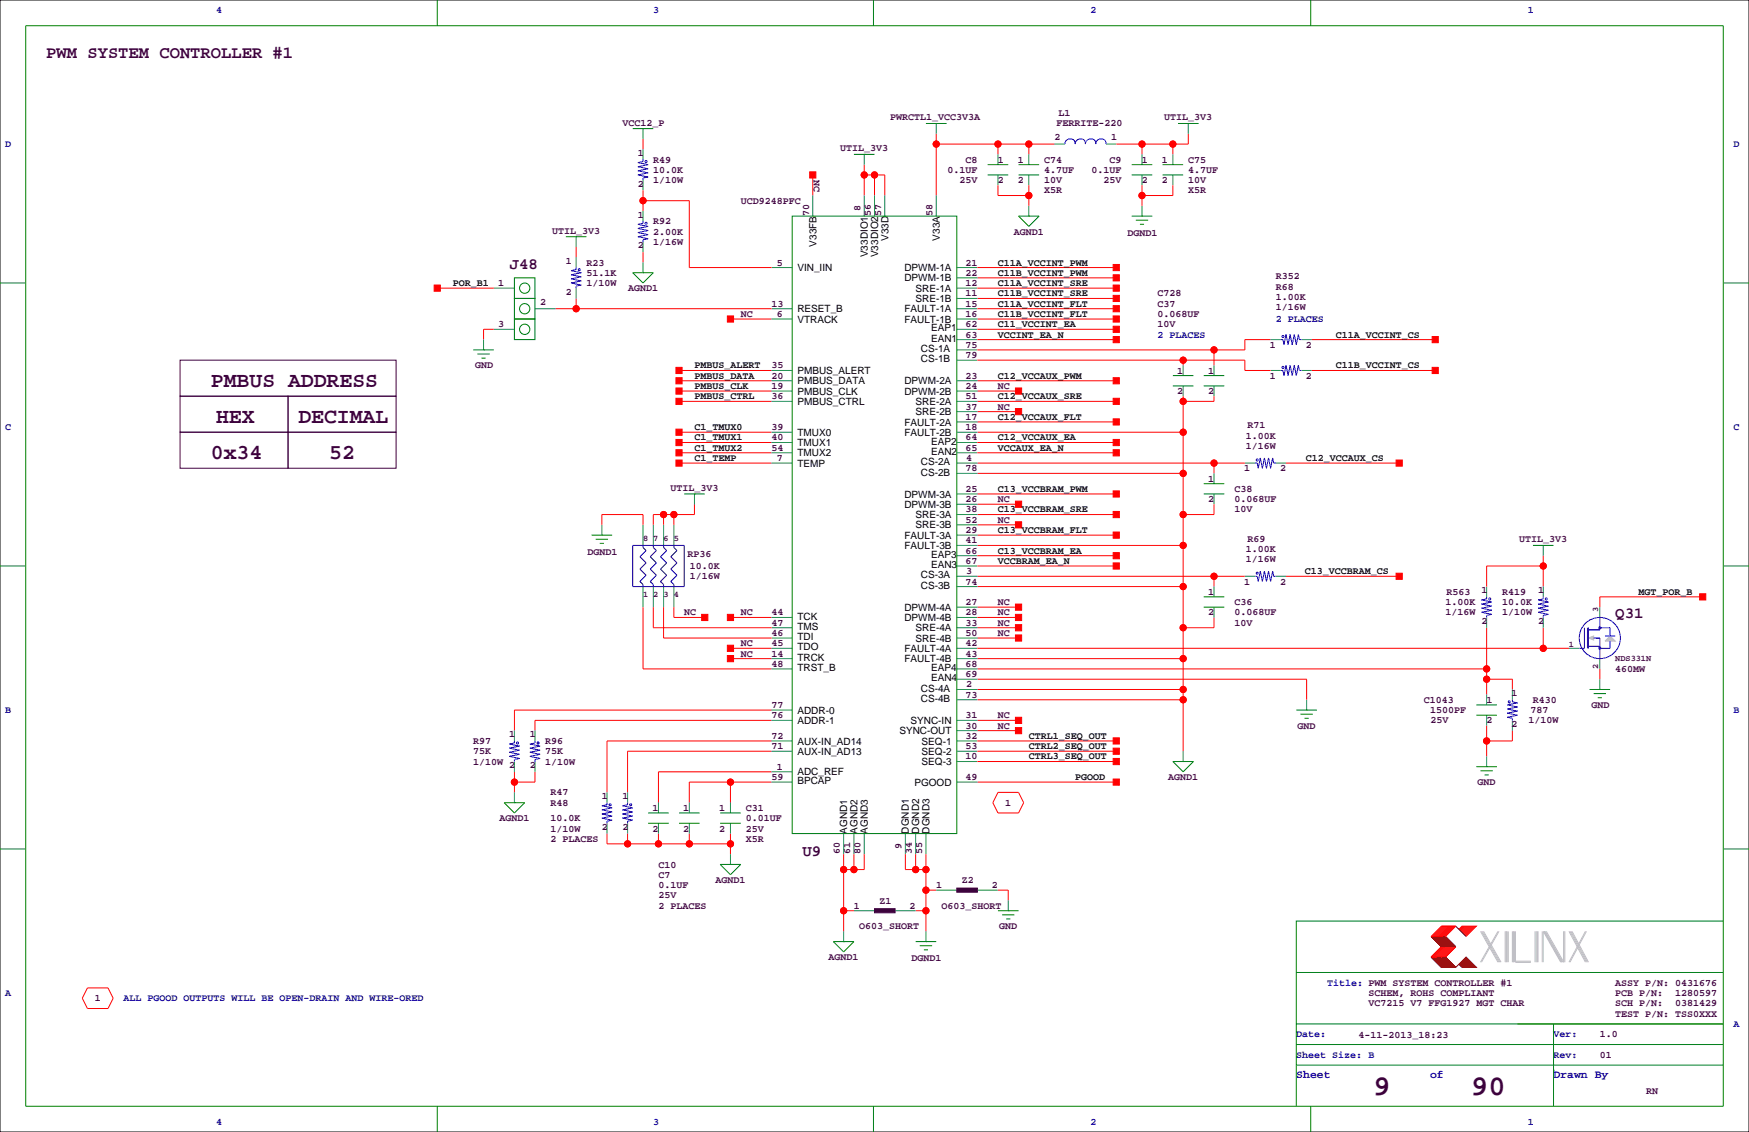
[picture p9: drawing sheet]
<svg xmlns="http://www.w3.org/2000/svg" width="432mm" height="279mm" viewBox="0 0 432 279" stroke-linecap="round" stroke-linejoin="round" font-family="sans-serif">
<defs><g id="words">
<g font-size="7.1" fill="#400040">
<text x="339.1" y="270.3">9</text>
<text x="363.2" y="270.3">90</text>
</g>
<g font-size="5.3" fill="#400040">
<text x="52.1" y="95.4">PMBUS ADDRESS</text>
<text x="53.3" y="104.3">HEX</text>
<text x="73.7" y="104.3">DECIMAL</text>
<text x="52.1" y="113.2">0x34</text>
<text x="81.3" y="113.2">52</text>
</g>
<text font-size="4.2" fill="#400040" x="11.4" y="14.4">PWM SYSTEM CONTROLLER #1</text>
<g font-size="3.9" fill="#400040">
<text x="125.9" y="66.5">J48</text>
<text x="398.8" y="152.6">Q31</text>
<text x="198.1" y="211.3">U9</text>
</g>
<g font-size="2.8" fill="#0000a0">
<text x="320" y="266.1">Sheet</text>
<text x="353.1" y="266.1">of</text>
<text x="383.5" y="266.1">Drawn By</text>
</g>
<g font-size="2.5" fill="#0000a0">
<text x="53.3" y="3.3">4</text>
<text x="161.3" y="3.3">3</text>
<text x="269.2" y="3.3">2</text>
<text x="377.2" y="3.3">1</text>
<text x="1.3" y="36.3">D</text>
<text x="428" y="36.3">D</text>
<text x="285.8" y="83.3">2 PLACES</text>
<text x="315" y="79.5">2 PLACES</text>
<text x="1.3" y="106.2">C</text>
<text x="428" y="106.2">C</text>
<text x="1.3" y="176">B</text>
<text x="428" y="176">B</text>
<text x="1.3" y="245.9">A</text>
<text x="327.7" y="243.3">Title: PWM SYSTEM CONTROLLER #1</text>
<text x="30.5" y="247.1">ALL PGOOD OUTPUTS WILL BE OPEN-DRAIN AND WIRE-ORED</text>
<text x="320" y="256">Date:</text>
<text x="383.5" y="256">Ver:</text>
<text x="428" y="253.5">A</text>
<text x="320" y="261.1">Sheet Size: B</text>
<text x="383.5" y="261.1">Rev:</text>
<text x="53.3" y="277.6">4</text>
<text x="161.3" y="277.6">3</text>
<text x="269.2" y="277.6">2</text>
<text x="377.2" y="277.6">1</text>
</g>
<g font-size="2.5" fill="#400040">
<text x="219.8" y="29.7">PWRCTL1_VCC3V3A</text>
<text x="261.4" y="28.5">L1</text>
<text x="287.4" y="29.7">UTIL_3V3</text>
<text x="153.7" y="31">VCC12_P</text>
<text x="260.3" y="34.6">2</text>
<text x="260.9" y="31.1">FERRITE-220</text>
<text x="274.3" y="34.6">1</text>
<text x="157.5" y="38.4">1</text>
<text x="161.3" y="40.1">R49</text>
<text x="207.4" y="37.3">UTIL_3V3</text>
<text x="238.3" y="40.1">C8</text>
<text x="246.4" y="40.1">1</text>
<text x="251.2" y="40.1">1</text>
<text x="257.8" y="40.1">C74</text>
<text x="273.9" y="40.1">C9</text>
<text x="281.9" y="40.1">1</text>
<text x="286.8" y="40.1">1</text>
<text x="293.4" y="40.1">C75</text>
<text x="157.5" y="46.1">2</text>
<text x="161.3" y="42.7">10.0K</text>
<text x="161.3" y="45.2">1/10W</text>
<text x="200.9" y="44.4" transform="rotate(90 200.9 44.4)">NC</text>
<text x="233.9" y="42.7">0.1UF</text>
<text x="236.9" y="45.2">25V</text>
<text x="246.4" y="45.2">2</text>
<text x="251.2" y="45.2">2</text>
<text x="257.8" y="42.7">4.7UF</text>
<text x="257.8" y="45.2">10V</text>
<text x="257.8" y="47.8">X5R</text>
<text x="269.5" y="42.7">0.1UF</text>
<text x="272.4" y="45.2">25V</text>
<text x="281.9" y="45.2">2</text>
<text x="286.8" y="45.2">2</text>
<text x="293.4" y="42.7">4.7UF</text>
<text x="293.4" y="45.2">10V</text>
<text x="293.4" y="47.8">X5R</text>
<text x="157.5" y="53.7">1</text>
<text x="182.9" y="50.3">UCD9248PFC</text>
<text x="199.7" y="53.3" transform="rotate(-90 199.7 53.3)">70</text>
<text x="212.4" y="52.1" transform="rotate(-90 212.4 52.1)">8</text>
<text x="215" y="53.3" transform="rotate(-90 215 53.3)">56</text>
<text x="217.5" y="53.3" transform="rotate(-90 217.5 53.3)">57</text>
<text x="230.2" y="53.3" transform="rotate(-90 230.2 53.3)">58</text>
<text x="136.3" y="57.7">UTIL_3V3</text>
<text x="161.3" y="55.4">R92</text>
<text x="161.3" y="57.9">2.00K</text>
<text x="250.3" y="57.9">AGND1</text>
<text x="278.4" y="58.2">DGND1</text>
<text x="139.7" y="65.1">1</text>
<text x="144.8" y="65.5">R23</text>
<text x="157.5" y="61.3">2</text>
<text x="161.3" y="60.5">1/16W</text>
<text x="191.8" y="65.5">5</text>
<text x="238.3" y="65.5">21</text>
<text x="123" y="70.6">1</text>
<text x="144.8" y="68.1">51.1K</text>
<text x="144.8" y="70.6">1/10W</text>
<text x="155" y="71.9">AGND1</text>
<text x="238.3" y="68.1">22</text>
<text x="238.3" y="70.6">12</text>
<text x="315" y="71.5">R68</text>
<text x="315" y="68.9">R352</text>
<text x="133.3" y="75.3">2</text>
<text x="139.7" y="72.7">2</text>
<text x="190.5" y="75.7">13</text>
<text x="238.3" y="75.7">15</text>
<text x="238.3" y="73.2">11</text>
<text x="285.8" y="73.2">C728</text>
<text x="285.8" y="75.7">C37</text>
<text x="315" y="74">1.00K</text>
<text x="315" y="76.5">1/16W</text>
<text x="123" y="80.8">3</text>
<text x="182.9" y="78.2">NC</text>
<text x="191.8" y="78.2">6</text>
<text x="238.3" y="83.3">63</text>
<text x="238.3" y="80.8">62</text>
<text x="238.3" y="78.2">16</text>
<text x="285.8" y="78.2">0.068UF</text>
<text x="285.8" y="80.8">10V</text>
<text x="238.3" y="85.9">75</text>
<text x="238.3" y="88.4">79</text>
<text x="313.5" y="85.9">1</text>
<text x="322.4" y="85.9">2</text>
<text x="117.3" y="90.9">GND</text>
<text x="190.5" y="90.9">35</text>
<text x="190.5" y="93.5">20</text>
<text x="238.3" y="93.5">23</text>
<text x="290.6" y="92.2">1</text>
<text x="298.2" y="92.2">1</text>
<text x="313.5" y="93.5">1</text>
<text x="322.4" y="93.5">2</text>
<text x="190.5" y="96">19</text>
<text x="190.5" y="98.6">36</text>
<text x="238.3" y="96">24</text>
<text x="238.3" y="98.6">51</text>
<text x="238.3" y="101.1">37</text>
<text x="246.4" y="101.1">NC</text>
<text x="246.4" y="96">NC</text>
<text x="290.6" y="97.3">2</text>
<text x="298.2" y="97.3">2</text>
<text x="190.5" y="106.2">39</text>
<text x="238.3" y="103.6">17</text>
<text x="238.3" y="106.2">18</text>
<text x="308" y="105.8">R71</text>
<text x="190.5" y="108.7">40</text>
<text x="190.5" y="111.3">54</text>
<text x="191.8" y="113.8">7</text>
<text x="238.3" y="111.3">65</text>
<text x="238.3" y="108.7">64</text>
<text x="238.5" y="113.8">4</text>
<text x="307.6" y="108.3">1.00K</text>
<text x="307.6" y="110.8">1/16W</text>
<text x="238.3" y="116.3">78</text>
<text x="298.2" y="118.9">1</text>
<text x="307.1" y="116.3">1</text>
<text x="316" y="116.3">2</text>
<text x="165.5" y="121.2">UTIL_3V3</text>
<text x="238.3" y="121.4">25</text>
<text x="238.3" y="124">26</text>
<text x="246.4" y="124">NC</text>
<text x="298.2" y="124">2</text>
<text x="304.8" y="121.4">C38</text>
<text x="304.8" y="124">0.068UF</text>
<text x="238.3" y="131.6">29</text>
<text x="238.3" y="126.5">38</text>
<text x="238.3" y="129">52</text>
<text x="246.4" y="129">NC</text>
<text x="304.8" y="126.5">10V</text>
<text x="145" y="136.9">DGND1</text>
<text x="169.8" y="137.5">RP36</text>
<text x="238.3" y="136.7">66</text>
<text x="238.3" y="134.1">41</text>
<text x="307.6" y="136.2">1.00K</text>
<text x="308" y="133.7">R69</text>
<text x="375.1" y="133.9">UTIL_3V3</text>
<text x="170.3" y="140.5">10.0K</text>
<text x="170.3" y="143">1/16W</text>
<text x="238.3" y="139.2">67</text>
<text x="238.5" y="141.7">3</text>
<text x="307.6" y="138.8">1/16W</text>
<text x="238.3" y="144.3">74</text>
<text x="238.3" y="149.4">27</text>
<text x="246.4" y="149.4">NC</text>
<text x="298.2" y="146.8">1</text>
<text x="304.8" y="149.4">C36</text>
<text x="307.1" y="144.3">1</text>
<text x="316" y="144.3">2</text>
<text x="356.9" y="149.4">1.00K</text>
<text x="357.1" y="146.8">R563</text>
<text x="365.8" y="146.4">1</text>
<text x="370.8" y="146.8">R419</text>
<text x="370.8" y="149.4">10.0K</text>
<text x="379.7" y="146.4">1</text>
<text x="168.9" y="151.9">NC</text>
<text x="182.9" y="151.9">NC</text>
<text x="190.5" y="151.9">44</text>
<text x="190.5" y="154.4">47</text>
<text x="238.3" y="151.9">28</text>
<text x="238.3" y="154.4">33</text>
<text x="246.4" y="151.9">NC</text>
<text x="246.4" y="154.4">NC</text>
<text x="298.2" y="151.9">2</text>
<text x="304.8" y="151.9">0.068UF</text>
<text x="304.8" y="154.4">10V</text>
<text x="356.9" y="151.9">1/16W</text>
<text x="365.8" y="154">2</text>
<text x="370.8" y="151.9">1/10W</text>
<text x="379.7" y="154">2</text>
<text x="182.9" y="159.5">NC</text>
<text x="190.5" y="157">46</text>
<text x="190.5" y="159.5">45</text>
<text x="238.3" y="159.5">42</text>
<text x="238.3" y="157">50</text>
<text x="246.4" y="157">NC</text>
<text x="182.9" y="162.1">NC</text>
<text x="190.5" y="164.6">48</text>
<text x="190.5" y="162.1">14</text>
<text x="238.3" y="167.1">69</text>
<text x="238.3" y="164.6">68</text>
<text x="238.3" y="162.1">43</text>
<text x="398.8" y="165.9">460MW</text>
<text x="238.3" y="172.2">73</text>
<text x="238.5" y="169.7">2</text>
<text x="351.5" y="173.5">C1043</text>
<text x="367" y="173.5">1</text>
<text x="373.2" y="171.8">1</text>
<text x="378.5" y="173.5">R430</text>
<text x="190.5" y="174.8">77</text>
<text x="190.5" y="177.3">76</text>
<text x="238.3" y="177.3">31</text>
<text x="238.3" y="179.8">30</text>
<text x="246.4" y="179.8">NC</text>
<text x="246.4" y="177.3">NC</text>
<text x="320.4" y="179.8">GND</text>
<text x="353.1" y="176">1500PF</text>
<text x="353.2" y="178.6">25V</text>
<text x="367" y="178.6">2</text>
<text x="373.2" y="179.4">2</text>
<text x="377.4" y="178.6">1/10W</text>
<text x="377.8" y="176">787</text>
<text x="392.9" y="174.8">GND</text>
<text x="116.8" y="183.6">R97</text>
<text x="125.7" y="182">1</text>
<text x="130.8" y="182">1</text>
<text x="134.6" y="183.6">R96</text>
<text x="190.5" y="182.4">72</text>
<text x="190.5" y="184.9">71</text>
<text x="238.3" y="182.4">32</text>
<text x="238.3" y="184.9">53</text>
<text x="116.8" y="186.2">75K</text>
<text x="116.8" y="188.7">1/10W</text>
<text x="125.7" y="189.6">2</text>
<text x="130.8" y="189.6">2</text>
<text x="134.6" y="186.2">75K</text>
<text x="134.6" y="188.7">1/10W</text>
<text x="191.8" y="190">1</text>
<text x="238.3" y="187.5">10</text>
<text x="135.9" y="196.3">R47</text>
<text x="148.6" y="197.2">1</text>
<text x="153.7" y="197.2">1</text>
<text x="190.5" y="192.5">59</text>
<text x="238.3" y="192.5">49</text>
<text x="288.4" y="192.5">AGND1</text>
<text x="364.8" y="193.8">GND</text>
<text x="123.3" y="202.7">AGND1</text>
<text x="135.9" y="202.7">10.0K</text>
<text x="135.9" y="198.9">R48</text>
<text x="161.1" y="200.2">1</text>
<text x="168.7" y="200.2">1</text>
<text x="177.6" y="200.2">1</text>
<text x="184.1" y="200.2">C31</text>
<text x="184.1" y="202.7">0.01UF</text>
<text x="248.2" y="198.9">1</text>
<text x="135.9" y="207.8">2 PLACES</text>
<text x="135.9" y="205.2">1/10W</text>
<text x="148.6" y="204.8">2</text>
<text x="153.7" y="204.8">2</text>
<text x="161.1" y="205.2">2</text>
<text x="168.7" y="205.2">2</text>
<text x="177.6" y="205.2">2</text>
<text x="184.1" y="205.2">25V</text>
<text x="184.1" y="207.8">X5R</text>
<text x="222.6" y="209.5" transform="rotate(-90 222.6 209.5)">9</text>
<text x="162.6" y="214.1">C10</text>
<text x="207.4" y="210.8" transform="rotate(-90 207.4 210.8)">60</text>
<text x="209.9" y="210.8" transform="rotate(-90 209.9 210.8)">61</text>
<text x="212.4" y="210.8" transform="rotate(-90 212.4 210.8)">80</text>
<text x="225.1" y="210.8" transform="rotate(-90 225.1 210.8)">34</text>
<text x="227.7" y="210.8" transform="rotate(-90 227.7 210.8)">55</text>
<text x="162.6" y="216.7">C7</text>
<text x="162.6" y="219.2">0.1UF</text>
<text x="162.6" y="221.7">25V</text>
<text x="176.6" y="217.9">AGND1</text>
<text x="231.1" y="219.2">1</text>
<text x="237.5" y="217.9">Z2</text>
<text x="244.9" y="219.2">2</text>
<text x="162.6" y="224.3">2 PLACES</text>
<text x="210.8" y="224.3">1</text>
<text x="217.2" y="223">Z1</text>
<text x="224.6" y="224.3">2</text>
<text x="232.4" y="224.3">O603_SHORT</text>
<text x="212.1" y="229.4">O603_SHORT</text>
<text x="246.7" y="229.4">GND</text>
<text x="204.6" y="237">AGND1</text>
<text x="225" y="237.2">DGND1</text>
<text x="337.8" y="245.9">SCHEM, ROHS COMPLIANT</text>
<text x="398.8" y="243.3">ASSY P/N: 0431676</text>
<text x="398.8" y="245.9">PCB P/N:</text>
<text x="413.6" y="245.9">1280597</text>
<text x="23.4" y="247.1">1</text>
<text x="337.8" y="248.4">VC7215 V7 FFG1927 MGT CHAR</text>
<text x="398.8" y="248.4">SCH P/N:</text>
<text x="398.8" y="251">TEST P/N: TSS0XXX</text>
<text x="413.6" y="248.4">0381429</text>
<text x="335.4" y="256.3">4-11-2013_18:23</text>
<text x="395" y="256">1.0</text>
<text x="395" y="261.1">01</text>
<text x="406.4" y="270">RN</text>
</g>
<g font-size="2.5">
<text x="219.3" y="59.5" transform="rotate(-90 219.3 59.5)">V33D</text>
<text x="232" y="59.4" transform="rotate(-90 232 59.4)">V33A</text>
<text x="201.5" y="60.9" transform="rotate(-90 201.5 60.9)">V33FB</text>
<text x="214.2" y="63.5" transform="rotate(-90 214.2 63.5)">V33DIO1</text>
<text x="216.8" y="63.5" transform="rotate(-90 216.8 63.5)">V33DIO2</text>
<text x="246.4" y="65.5">C11A_VCCINT_PWM</text>
<text x="111.8" y="70.6">POR_B1</text>
<text x="196.8" y="66.9">VIN_IIN</text>
<text x="223.3" y="66.9">DPWM-1A</text>
<text x="223.3" y="69.5">DPWM-1B</text>
<text x="246.4" y="70.6">C11A_VCCINT_SRE</text>
<text x="246.4" y="68.1">C11B_VCCINT_PWM</text>
<text x="196.8" y="77.1">RESET_B</text>
<text x="223.3" y="77.1">FAULT-1A</text>
<text x="226" y="72">SRE-1A</text>
<text x="226" y="74.5">SRE-1B</text>
<text x="246.4" y="75.7">C11A_VCCINT_FLT</text>
<text x="246.4" y="73.2">C11B_VCCINT_SRE</text>
<text x="196.8" y="79.6">VTRACK</text>
<text x="223.3" y="79.6">FAULT-1B</text>
<text x="229.9" y="81.8">EAP1</text>
<text x="246.4" y="83.3">VCCINT_EA_N</text>
<text x="246.4" y="80.8">C11_VCCINT_EA</text>
<text x="246.4" y="78.2">C11B_VCCINT_FLT</text>
<text x="329.8" y="83.3">C11A_VCCINT_CS</text>
<text x="227.3" y="86.9">CS-1A</text>
<text x="227.3" y="89.4">CS-1B</text>
<text x="229.9" y="84.4">EAN1</text>
<text x="171.4" y="90.9">PMBUS_ALERT</text>
<text x="171.4" y="93.5">PMBUS_DATA</text>
<text x="196.8" y="94.9">PMBUS_DATA</text>
<text x="196.8" y="92.3">PMBUS_ALERT</text>
<text x="223.3" y="94.9">DPWM-2A</text>
<text x="246.4" y="93.5">C12_VCCAUX_PWM</text>
<text x="329.8" y="90.9">C11B_VCCINT_CS</text>
<text x="171.4" y="96">PMBUS_CLK</text>
<text x="171.4" y="98.6">PMBUS_CTRL</text>
<text x="196.8" y="99.9">PMBUS_CTRL</text>
<text x="196.8" y="97.4">PMBUS_CLK</text>
<text x="223.3" y="97.4">DPWM-2B</text>
<text x="226" y="99.9">SRE-2A</text>
<text x="246.4" y="98.6">C12_VCCAUX_SRE</text>
<text x="171.4" y="106.2">C1_TMUX0</text>
<text x="196.8" y="107.6">TMUX0</text>
<text x="223.3" y="105">FAULT-2A</text>
<text x="223.3" y="107.6">FAULT-2B</text>
<text x="226" y="102.5">SRE-2B</text>
<text x="246.4" y="103.6">C12_VCCAUX_FLT</text>
<text x="171.4" y="111.3">C1_TMUX2</text>
<text x="171.4" y="108.7">C1_TMUX1</text>
<text x="171.4" y="113.8">C1_TEMP</text>
<text x="196.8" y="110.1">TMUX1</text>
<text x="196.8" y="112.6">TMUX2</text>
<text x="229.9" y="112.3">EAN2</text>
<text x="229.9" y="109.8">EAP2</text>
<text x="246.4" y="111.3">VCCAUX_EA_N</text>
<text x="246.4" y="108.7">C12_VCCAUX_EA</text>
<text x="322.4" y="113.8">C12_VCCAUX_CS</text>
<text x="196.8" y="115.2">TEMP</text>
<text x="227.3" y="114.8">CS-2A</text>
<text x="227.3" y="117.4">CS-2B</text>
<text x="223.3" y="122.8">DPWM-3A</text>
<text x="223.3" y="125.3">DPWM-3B</text>
<text x="246.4" y="121.4">C13_VCCBRAM_PWM</text>
<text x="226" y="127.9">SRE-3A</text>
<text x="226" y="130.4">SRE-3B</text>
<text x="246.4" y="126.5">C13_VCCBRAM_SRE</text>
<text x="246.4" y="131.6">C13_VCCBRAM_FLT</text>
<text x="223.3" y="133">FAULT-3A</text>
<text x="223.3" y="135.5">FAULT-3B</text>
<text x="229.9" y="137.7">EAP3</text>
<text x="246.4" y="136.7">C13_VCCBRAM_EA</text>
<text x="227.3" y="142.8">CS-3A</text>
<text x="229.9" y="140.2">EAN3</text>
<text x="246.4" y="139.2">VCCBRAM_EA_N</text>
<text x="322.2" y="141.7">C13_VCCBRAM_CS</text>
<text x="227.3" y="145.3">CS-3B</text>
<text x="404.5" y="146.8">MGT_POR_B</text>
<text x="196.8" y="152.9">TCK</text>
<text x="196.8" y="155.5">TMS</text>
<text x="223.3" y="150.7">DPWM-4A</text>
<text x="223.3" y="153.3">DPWM-4B</text>
<text x="226" y="155.8">SRE-4A</text>
<text x="196.8" y="158">TDI</text>
<text x="196.8" y="160.6">TDO</text>
<text x="223.3" y="160.9">FAULT-4A</text>
<text x="226" y="158.4">SRE-4B</text>
<text x="196.8" y="165.6">TRST_B</text>
<text x="196.8" y="163.1">TRCK</text>
<text x="223.3" y="163.4">FAULT-4B</text>
<text x="229.9" y="165.6">EAP4</text>
<text x="227.3" y="170.7">CS-4A</text>
<text x="227.3" y="173.3">CS-4B</text>
<text x="229.9" y="168.2">EAN4</text>
<text x="196.8" y="176.1">ADDR-0</text>
<text x="196.8" y="178.7">ADDR-1</text>
<text x="224.8" y="178.7">SYNC-IN</text>
<text x="196.8" y="183.8">AUX-IN_AD14</text>
<text x="222.1" y="181.2">SYNC-OUT</text>
<text x="227.5" y="183.8">SEQ-1</text>
<text x="254" y="184.9">CTRL2_SEQ_OUT</text>
<text x="254" y="182.4">CTRL1_SEQ_OUT</text>
<text x="196.8" y="191.4">ADC_REF</text>
<text x="196.8" y="186.3">AUX-IN_AD13</text>
<text x="227.5" y="186.3">SEQ-2</text>
<text x="227.5" y="188.8">SEQ-3</text>
<text x="254" y="187.5">CTRL3_SEQ_OUT</text>
<text x="196.8" y="193.6">BPCAP</text>
<text x="225.8" y="193.9">PGOOD</text>
<text x="265.4" y="192.5">PGOOD</text>
<text x="209.2" y="205.7" transform="rotate(-90 209.2 205.7)">AGND1</text>
<text x="211.7" y="205.7" transform="rotate(-90 211.7 205.7)">AGND2</text>
<text x="214.2" y="205.7" transform="rotate(-90 214.2 205.7)">AGND3</text>
<text x="224.4" y="205.7" transform="rotate(-90 224.4 205.7)">DGND1</text>
<text x="226.9" y="205.7" transform="rotate(-90 226.9 205.7)">DGND2</text>
<text x="229.5" y="205.7" transform="rotate(-90 229.5 205.7)">DGND3</text>
</g>
<g font-size="2.1" fill="#400040">
<text x="158.7" y="133.5">8</text>
<text x="161.3" y="133.5">7</text>
<text x="163.8" y="133.5">6</text>
<text x="166.4" y="133.5">5</text>
<text x="158.7" y="147.4">1</text>
<text x="161.3" y="147.4">2</text>
<text x="163.8" y="147.4">3</text>
<text x="166.4" y="147.4">4</text>
<text x="394.5" y="151.1" transform="rotate(-90 394.5 151.1)">3</text>
<text x="387.4" y="159.6">1</text>
<text x="394.5" y="165.1" transform="rotate(-90 394.5 165.1)">2</text>
<text x="398.8" y="163.1">NDS331N</text>
</g>
</g></defs>
<path d="M0 0h431.8v279.4h-431.8z" fill="none" stroke="#000" stroke-width=".25"/>
<g fill="none" stroke="#f00" stroke-width=".25">
<path d="M158.7 34.3v2.5M231.1 35.6h29.2M231.1 33v15.3M246.4 35.6v2.5M254 35.6v2.5M281.9 35.6v2.5M289.6 35.6v2.5M293.4 33v2.6h-17.8M158.7 47v5.1M158.7 49.5h11.5v16.5h20.3M200.7 43.2v5.1M213.4 40.6v7.7"/>
<path d="M213.4 43.2h5v5.1M215.9 43.2v5.1M246.4 45.7v2.6h7.6M254 45.7v5.1M281.9 45.7v5.1M289.6 45.7v2.6h-7.7M107.9 71.1h14M137.2 76.2h53.3M142.2 61v2.5M142.2 73.7v2.5M158.7 62.2v2.6M180.3 78.7h10.2"/>
<path d="M241.3 78.7h34.3M241.3 73.7h34.3M241.3 68.6h34.3M241.3 66h34.3M241.3 71.1h34.3M241.3 76.2h34.3M121.9 81.3h-2.5v2.5M167.6 99.1h22.9M167.6 94h22.9M167.6 96.5h22.9M167.6 91.4h22.9M241.3 99.1h34.3"/>
<path d="M241.3 94h34.3M241.3 96.5h10.2M241.3 88.9h66v2.5h6.4M241.3 81.3h34.3M241.3 83.8h34.3M292.1 88.9v1.3M292.1 97.8v87.6M299.7 86.4v3.8M299.7 97.8v1.3h-7.6M313.7 83.8h-6.4v2.6h-66M323.8 91.4h30.5M323.8 83.8h30.5"/>
<path d="M167.6 106.7h22.9M167.6 114.3h22.9M167.6 109.2h22.9M167.6 111.8h22.9M241.3 106.7h50.8M241.3 116.8h50.8M241.3 104.1h34.3M241.3 114.3h66M241.3 109.2h34.3M241.3 111.8h34.3M241.3 101.6h10.2M299.7 114.3v2.5"/>
<path d="M317.5 114.3h27.9M148.6 129.5v-2.5h10.1v2.5M163.8 127v2.5M166.4 127v2.5M171.4 124.5v2.5h-10.1v2.5M241.3 127h34.3M241.3 134.6h50.8M241.3 132.1h34.3M241.3 129.5h10.2M241.3 121.9h34.3M241.3 124.5h10.2M241.3 139.7h34.3"/>
<path d="M241.3 137.2h34.3M299.7 124.5v2.5h-7.6M381 139.7h-14v5.1M381 137.2v7.6M158.7 149.9v15.2h31.8M161.3 149.9v5h29.2M163.8 149.9v7.6h26.7M166.4 149.9v2.5h7.6M180.3 152.4h10.2M241.3 144.8h50.8M241.3 154.9h10.2M241.3 149.9h10.2"/>
<path d="M241.3 157.5h10.2M241.3 142.2h66M241.3 152.4h10.2M299.7 142.2v2.6M299.7 152.4v2.5h-7.6M317.5 142.2h27.9M367 154.9v16.5M381 154.9v5.1M420.4 147.3h-25.4v2.6M180.3 162.6h10.2M180.3 160h10.2M190.5 177.8h-58.4v2.5"/>
<path d="M190.5 175.3h-63.5v5M241.3 167.6h81.3v5.1M241.3 165.1h125.7M241.3 162.6h50.8M241.3 172.7h50.8M241.3 170.2h50.8M241.3 160h146M241.3 177.8h10.2M367 179.1v7.6M367 167.6h6.4v2.6M395 165.1v2.5M127 190.5v5.1"/>
<path d="M132.1 190.5v2.5h-5.1M180.3 193v5.1M190.5 182.9h-40.6v12.7M190.5 193h-20.3v5.1M190.5 190.5h-27.9v7.6M190.5 185.4h-35.6v10.2M241.3 182.9h34.3M241.3 180.3h10.2M241.3 193h34.3M241.3 185.4h34.3M241.3 188h34.3M246.4 195.6h5.1l1.2 2.5-1.2 2.6h-5.1l-1.3-2.6z"/>
<path d="M373.4 180.3v2.6h-6.4M149.9 205.7v2.6h30.4M154.9 205.7v2.6M162.6 205.7v2.6M170.2 205.7v2.6M180.3 205.7v5.1M208.3 210.8v19.1M210.8 210.8v3.8M213.4 210.8v3.8h-5.1M223.5 210.8v3.8h5.1M226.1 210.8v3.8M228.6 210.8v19.1"/>
<path d="M228.6 219.7h2.5M246.4 219.7h2.5v2.5M208.3 224.8h2.5M226.1 224.8h2.5M355.9 233.7l-2.6 2.5h3.6l2.5-2.5M355.9 228.6h3.5l-2.5 2.5h-3.6zM356.1 233.7l-2.5 2.5M356.1 228.6l-2.5 2.5M356.4 233.7l-2.6 2.5M356.4 228.6l-2.6 2.5M356.6 233.7l-2.5 2.5M356.6 228.6l-2.5 2.5"/>
<path d="M356.9 233.7l-2.6 2.5M356.9 228.6l-2.6 2.5M357.1 233.7l-2.5 2.5M357.1 228.6l-2.5 2.5M357.4 233.7l-2.6 2.5M357.4 228.6l-2.6 2.5M357.6 233.7l-2.5 2.5M357.6 228.6l-2.5 2.5M357.9 233.7l-2.6 2.5M357.9 228.6l-2.6 2.5M358.1 233.7l-2.5 2.5M358.1 228.6l-2.5 2.5"/>
<path d="M358.4 233.7l-2.5 2.5M358.4 228.6l-2.5 2.5M358.6 233.7l-2.5 2.5M358.6 228.6l-2.5 2.5M358.9 233.7l-2.5 2.5M358.9 228.6l-2.5 2.5M359.2 233.7l-2.6 2.5M359.2 228.6l-2.6 2.5M360.2 229.4l.7-.8h3.6l-2.6 2.5M361.2 228.6l-.8 .8M361.4 228.6l-1 1M361.7 228.6l-1 1"/>
<path d="M361.9 228.6l-1.2 1.3M362.2 228.6l-1.3 1.3M362.5 228.6l-1.6 1.5M362.7 228.6l-1.5 1.5M363 228.6l-1.8 1.8M363.2 228.6l-1.8 1.8M363.5 228.6l-2.1 2M363.7 228.6l-2 2M364 228.6l-2.3 2.3M364.2 228.6l-2.3 2.3M21.6 243.8h5.1l1.2 2.6-1.2 2.5h-5.1l-1.3-2.5z"/>
<circle cx="231.1" cy="35.6" r=".76"/>
<circle cx="246.4" cy="35.6" r=".76"/>
<circle cx="254" cy="35.6" r=".76"/>
<circle cx="281.9" cy="35.6" r=".76"/>
<circle cx="289.6" cy="35.6" r=".76"/>
<circle cx="158.8" cy="49.5" r=".76"/>
<circle cx="213.4" cy="43.2" r=".76"/>
<circle cx="215.9" cy="43.2" r=".76"/>
<circle cx="254" cy="48.3" r=".76"/>
<circle cx="281.9" cy="48.3" r=".76"/>
<circle cx="142.2" cy="76.2" r=".76"/>
<circle cx="292.1" cy="99.1" r=".76"/>
<circle cx="292.1" cy="88.9" r=".76"/>
<circle cx="299.7" cy="86.4" r=".76"/>
<circle cx="292.1" cy="106.7" r=".76"/>
<circle cx="292.1" cy="116.8" r=".76"/>
<circle cx="299.7" cy="114.3" r=".76"/>
<circle cx="163.8" cy="127" r=".76"/>
<circle cx="166.4" cy="127" r=".76"/>
<circle cx="292.1" cy="134.6" r=".76"/>
<circle cx="292.1" cy="127" r=".76"/>
<circle cx="381" cy="139.7" r=".76"/>
<circle cx="292.1" cy="144.8" r=".76"/>
<circle cx="292.1" cy="154.9" r=".76"/>
<circle cx="299.7" cy="142.2" r=".76"/>
<circle cx="292.1" cy="170.2" r=".76"/>
<circle cx="292.1" cy="172.7" r=".76"/>
<circle cx="292.1" cy="162.6" r=".76"/>
<circle cx="367" cy="165.1" r=".76"/>
<circle cx="367" cy="167.6" r=".76"/>
<circle cx="381" cy="160" r=".76"/>
<circle cx="127" cy="193" r=".76"/>
<circle cx="180.3" cy="193" r=".76"/>
<circle cx="367" cy="182.9" r=".76"/>
<circle cx="154.9" cy="208.3" r=".76"/>
<circle cx="162.6" cy="208.3" r=".76"/>
<circle cx="170.2" cy="208.3" r=".76"/>
<circle cx="180.3" cy="208.3" r=".76"/>
<circle cx="208.3" cy="214.6" r=".76"/>
<circle cx="210.8" cy="214.6" r=".76"/>
<circle cx="226.1" cy="214.6" r=".76"/>
<circle cx="228.6" cy="219.7" r=".76"/>
<circle cx="228.6" cy="214.6" r=".76"/>
<circle cx="208.3" cy="224.8" r=".76"/>
<circle cx="228.6" cy="224.8" r=".76"/>
</g>
<g fill="#f00" stroke="#f00" stroke-width=".25">
<path d="M250.7 154.2h1.5v1.5h-1.5z" fill-rule="evenodd"/>
<path d="M250.7 149.1h1.5v1.5h-1.5z" fill-rule="evenodd"/>
<path d="M250.7 156.7h1.5v1.5h-1.5z" fill-rule="evenodd"/>
<path d="M274.8 131.3h1.6v1.5h-1.6z" fill-rule="evenodd"/>
<path d="M250.7 128.8h1.5v1.5h-1.5z" fill-rule="evenodd"/>
<path d="M274.8 126.2h1.6v1.6h-1.6z" fill-rule="evenodd"/>
<path d="M274.8 121.2h1.6v1.5h-1.6z" fill-rule="evenodd"/>
<path d="M250.7 123.7h1.5v1.5h-1.5z" fill-rule="evenodd"/>
<path d="M274.8 78h1.6v1.5h-1.6z" fill-rule="evenodd"/>
<path d="M274.8 72.9h1.6v1.5h-1.6z" fill-rule="evenodd"/>
<path d="M274.8 67.8h1.6v1.5h-1.6z" fill-rule="evenodd"/>
<path d="M274.8 93.2h1.6v1.5h-1.6z" fill-rule="evenodd"/>
<path d="M274.8 98.3h1.6v1.5h-1.6z" fill-rule="evenodd"/>
<path d="M274.8 103.4h1.6v1.5h-1.6z" fill-rule="evenodd"/>
<path d="M179.6 151.6h1.5v1.6h-1.5z" fill-rule="evenodd"/>
<path d="M179.6 159.3h1.5v1.5h-1.5z" fill-rule="evenodd"/>
<path d="M179.6 161.8h1.5v1.5h-1.5z" fill-rule="evenodd"/>
<path d="M173.2 151.6h1.6v1.6h-1.6z" fill-rule="evenodd"/>
<path d="M179.6 78h1.5v1.5h-1.5z" fill-rule="evenodd"/>
<path d="M166.9 113.5h1.5v1.6h-1.5z" fill-rule="evenodd"/>
<path d="M166.9 105.9h1.5v1.5h-1.5z" fill-rule="evenodd"/>
<path d="M166.9 108.5h1.5v1.5h-1.5z" fill-rule="evenodd"/>
<path d="M166.9 111h1.5v1.5h-1.5z" fill-rule="evenodd"/>
<path d="M166.9 98.3h1.5v1.5h-1.5z" fill-rule="evenodd"/>
<path d="M166.9 95.8h1.5v1.5h-1.5z" fill-rule="evenodd"/>
<path d="M166.9 93.2h1.5v1.5h-1.5z" fill-rule="evenodd"/>
<path d="M166.9 90.7h1.5v1.5h-1.5z" fill-rule="evenodd"/>
<path d="M250.7 95.8h1.5v1.5h-1.5z" fill-rule="evenodd"/>
<path d="M250.7 100.8h1.5v1.6h-1.5z" fill-rule="evenodd"/>
<path d="M250.7 177h1.5v1.6h-1.5z" fill-rule="evenodd"/>
<path d="M250.7 179.6h1.5v1.5h-1.5z" fill-rule="evenodd"/>
<path d="M199.9 42.4h1.5v1.5h-1.5z" fill-rule="evenodd"/>
<path d="M274.8 192.3h1.6v1.5h-1.6z" fill-rule="evenodd"/>
<path d="M274.8 65.3h1.6v1.5h-1.6z" fill-rule="evenodd"/>
<path d="M274.8 70.4h1.6v1.5h-1.6z" fill-rule="evenodd"/>
<path d="M274.8 75.4h1.6v1.6h-1.6z" fill-rule="evenodd"/>
<path d="M353.6 83.1h1.5v1.5h-1.5z" fill-rule="evenodd"/>
<path d="M353.6 90.7h1.5v1.5h-1.5z" fill-rule="evenodd"/>
<path d="M250.7 151.6h1.5v1.6h-1.5z" fill-rule="evenodd"/>
<path d="M344.7 141.5h1.5v1.5h-1.5z" fill-rule="evenodd"/>
<path d="M344.7 113.5h1.5v1.6h-1.5z" fill-rule="evenodd"/>
<path d="M419.6 146.6h1.5v1.5h-1.5z" fill-rule="evenodd"/>
<path d="M107.2 70.4h1.5v1.5h-1.5z" fill-rule="evenodd"/>
<path d="M274.8 182.1h1.6v1.5h-1.6z" fill-rule="evenodd"/>
<path d="M274.8 184.7h1.6v1.5h-1.6z" fill-rule="evenodd"/>
<path d="M274.8 187.2h1.6v1.5h-1.6z" fill-rule="evenodd"/>
<path d="M274.8 80.5h1.6v1.5h-1.6z" fill-rule="evenodd"/>
<path d="M274.8 83.1h1.6v1.5h-1.6z" fill-rule="evenodd"/>
<path d="M274.8 108.5h1.6v1.5h-1.6z" fill-rule="evenodd"/>
<path d="M274.8 111h1.6v1.5h-1.6z" fill-rule="evenodd"/>
<path d="M274.8 136.4h1.6v1.5h-1.6z" fill-rule="evenodd"/>
<path d="M274.8 138.9h1.6v1.6h-1.6z" fill-rule="evenodd"/>
<circle cx="367" cy="167.6" r=".76"/>
<circle cx="367" cy="165.1" r=".76"/>
<circle cx="367" cy="182.9" r=".76"/>
<circle cx="292.1" cy="162.6" r=".76"/>
<circle cx="292.1" cy="172.7" r=".76"/>
<circle cx="292.1" cy="170.2" r=".76"/>
<circle cx="292.1" cy="99.1" r=".76"/>
<circle cx="292.1" cy="106.7" r=".76"/>
<circle cx="292.1" cy="116.8" r=".76"/>
<circle cx="292.1" cy="127" r=".76"/>
<circle cx="292.1" cy="134.6" r=".76"/>
<circle cx="292.1" cy="144.8" r=".76"/>
<circle cx="292.1" cy="154.9" r=".76"/>
<circle cx="299.7" cy="142.2" r=".76"/>
<circle cx="299.7" cy="114.3" r=".76"/>
<circle cx="163.8" cy="127" r=".76"/>
<circle cx="166.4" cy="127" r=".76"/>
<circle cx="281.9" cy="48.3" r=".76"/>
<circle cx="289.6" cy="35.6" r=".76"/>
<circle cx="281.9" cy="35.6" r=".76"/>
<circle cx="127" cy="193" r=".76"/>
<circle cx="246.4" cy="35.6" r=".76"/>
<circle cx="254" cy="35.6" r=".76"/>
<circle cx="231.1" cy="35.6" r=".76"/>
<circle cx="210.8" cy="214.6" r=".76"/>
<circle cx="208.3" cy="214.6" r=".76"/>
<circle cx="208.3" cy="224.8" r=".76"/>
<circle cx="228.6" cy="219.7" r=".76"/>
<circle cx="226.1" cy="214.6" r=".76"/>
<circle cx="228.6" cy="214.6" r=".76"/>
<circle cx="228.6" cy="224.8" r=".76"/>
<circle cx="180.3" cy="193" r=".76"/>
<circle cx="213.4" cy="43.2" r=".76"/>
<circle cx="215.9" cy="43.2" r=".76"/>
<circle cx="254" cy="48.3" r=".76"/>
<circle cx="154.9" cy="208.3" r=".76"/>
<circle cx="162.6" cy="208.3" r=".76"/>
<circle cx="170.2" cy="208.3" r=".76"/>
<circle cx="180.3" cy="208.3" r=".76"/>
<circle cx="299.7" cy="86.4" r=".76"/>
<circle cx="292.1" cy="88.9" r=".76"/>
<circle cx="381" cy="160" r=".76"/>
<circle cx="381" cy="139.7" r=".76"/>
<circle cx="158.8" cy="49.5" r=".76"/>
<circle cx="142.2" cy="76.2" r=".76"/>
</g>
<g fill="none" stroke="#008080" stroke-width=".25">
<path d="M158.7 31.8v2.5M158.7 36.8v2.6M213.4 38.1v2.5M231.1 30.5v2.5M246.4 38.1v2.5M254 38.1v2.5M260.3 35.6h2.6M273 35.6h2.6M281.9 38.1v2.5M289.6 38.1v2.5M293.4 30.5v2.5M142.2 58.4v2.6"/>
<path d="M158.7 44.4v2.6M158.7 52.1v2.5M158.7 59.7v2.5M200.7 48.3v5M213.4 48.3v5M215.9 48.3v5M218.4 48.3v5M231.1 48.3v5M246.4 43.2v2.5M254 43.2v2.5M254 50.8v2.5M281.9 43.2v2.5"/>
<path d="M281.9 50.8v2.5M289.6 43.2v2.5M121.9 71.1h5.1M132.1 76.2h5.1M142.2 63.5v2.5M142.2 71.1v2.6M158.7 64.8v2.5M190.5 76.2h5.1M190.5 66h5.1M190.5 78.7h5.1M236.2 71.1h5.1M236.2 76.2h5.1"/>
<path d="M236.2 66h5.1M236.2 68.6h5.1M236.2 78.7h5.1M236.2 73.7h5.1M119.4 83.8v2.6M121.9 81.3h5.1M190.5 91.4h5.1M190.5 94h5.1M190.5 96.5h5.1M190.5 99.1h5.1M236.2 81.3h5.1M236.2 86.4h5.1"/>
<path d="M236.2 88.9h5.1M236.2 94h5.1M236.2 96.5h5.1M236.2 83.8h5.1M236.2 99.1h5.1M292.1 90.2v2.5M292.1 95.2v2.6M299.7 90.2v2.5M299.7 95.2v2.6M313.7 91.4h2.5M313.7 83.8h2.5M321.3 91.4h2.5"/>
<path d="M321.3 83.8h2.5M190.5 114.3h5.1M190.5 111.8h5.1M190.5 109.2h5.1M190.5 106.7h5.1M236.2 114.3h5.1M236.2 116.8h5.1M236.2 111.8h5.1M236.2 109.2h5.1M236.2 104.1h5.1M236.2 106.7h5.1M236.2 101.6h5.1"/>
<path d="M299.7 116.8v2.6M307.3 114.3h2.6M315 114.3h2.5M148.6 129.5v2.6M158.7 129.5v5.1M161.3 129.5v5.1M163.8 129.5v5.1M166.4 129.5v5.1M171.4 121.9v2.6M236.2 121.9h5.1M236.2 124.5h5.1M236.2 139.7h5.1"/>
<path d="M236.2 137.2h5.1M236.2 132.1h5.1M236.2 134.6h5.1M236.2 127h5.1M236.2 129.5h5.1M299.7 121.9v2.6M381 134.6v2.6M158.7 144.8v5.1M161.3 144.8v5.1M163.8 144.8v5.1M166.4 144.8v5.1M190.5 152.4h5.1"/>
<path d="M190.5 154.9h5.1M190.5 157.5h5.1M236.2 142.2h5.1M236.2 144.8h5.1M236.2 149.9h5.1M236.2 152.4h5.1M236.2 154.9h5.1M236.2 157.5h5.1M299.7 144.8v2.5M299.7 149.9v2.5M307.3 142.2h2.6M315 142.2h2.5"/>
<path d="M367 144.8v2.5M367 152.4v2.5M381 144.8v2.5M381 152.4v2.5M395 149.9v2.5M190.5 165.1h5.1M190.5 175.3h5.1M190.5 177.8h5.1M190.5 160h5.1M190.5 162.6h5.1M236.2 165.1h5.1M236.2 177.8h5.1"/>
<path d="M236.2 170.2h5.1M236.2 172.7h5.1M236.2 167.6h5.1M236.2 160h5.1M236.2 162.6h5.1M322.6 172.7v2.6M367 171.4v2.6M367 176.5v2.6M373.4 170.2v2.5M373.4 177.8v2.5M387.3 160h2.6M395 162.6v2.5"/>
<path d="M395 167.6v2.6M127 180.3v2.6M127 188v2.5M127 195.6v2.5M132.1 180.3v2.6M132.1 188v2.5M149.9 195.6v2.5M154.9 195.6v2.5M162.6 198.1v2.6M170.2 198.1v2.6M180.3 198.1v2.6M190.5 190.5h5.1"/>
<path d="M190.5 182.9h5.1M190.5 185.4h5.1M190.5 193h5.1M236.2 182.9h5.1M236.2 185.4h5.1M236.2 193h5.1M236.2 180.3h5.1M236.2 188h5.1M292.1 185.4v2.6M367 186.7v2.5M149.9 203.2v2.5M154.9 203.2v2.5"/>
<path d="M162.6 203.2v2.5M170.2 203.2v2.5M180.3 203.2v2.5M180.3 210.8v2.6M208.3 205.7v5.1M210.8 205.7v5.1M213.4 205.7v5.1M223.5 205.7v5.1M226.1 205.7v5.1M228.6 205.7v5.1M231.1 219.7h5.1M241.3 219.7h5.1"/>
<path d="M208.3 229.9v2.5M210.8 224.8h5.1M221 224.8h5.1M228.6 229.9v2.5M248.9 222.2v2.6"/>
</g>
<g fill="none" stroke="#008000" stroke-width=".25">
<path d="M6.3 6.4h419.1v266.6h-419.1zM107.9 0v6.4M215.6 0v6.4M323.6 0v6.4M156.2 31.8h5.1M158.7 31.8h.1M210.8 38.1h5.1M213.4 38.1h.1M228.6 30.5h5.1M231.1 30.5h.1M290.8 30.5h5.1M293.4 30.5h.1"/>
<path d="M139.7 58.4h5.1M142.2 58.4h.1M195.6 53.3h40.6v152.4h-40.6zM243.8 43.2h5.1M243.8 40.6h5.1M251.5 53.3h5l-2.5 2.6zM251.5 43.2h5M251.5 40.6h5M254 53.3h.1M279.4 53.3h5.1M279.4 43.2h5.1M279.4 40.6h5.1"/>
<path d="M280.4 54.4h3.1M281.4 55.4h1M281.9 53.3h.1M287 43.2h5.1M287 40.6h5.1M0 69.8h6.3M127 68.6h5.1v5.1h-5.1zM127 73.7h5.1v5h-5.1zM127 78.7h5.1v5.1h-5.1zM156.2 67.3h5.1l-2.6 2.5zM158.7 67.3h.1M425.4 69.8h6.4"/>
<path d="M116.8 86.4h5.1M117.9 87.4h3M118.9 88.4h1M119.4 86.4h.1M289.6 95.2h5M289.6 92.7h5M297.2 95.2h5.1M297.2 92.7h5.1M74.9 110.5h.1M297.2 119.4h5.1M0 139.7h6.3M146 132.1h5.1"/>
<path d="M147.1 133.1h3M148.1 134.1h1M148.6 132.1h.1M168.9 121.9h5.1M171.4 121.9h.1M297.2 121.9h5.1M378.5 134.6h5M381 134.6h.1M425.4 139.7h6.4M297.2 149.9h5.1M297.2 147.3h5.1M320 175.3h5.1"/>
<path d="M321.1 176.3h3M322.1 177.3h1M322.6 175.3h.1M364.5 176.5h5.1M364.5 174h5.1M392.4 170.2h5.1M393.4 171.2h3.1M394.5 172.2h1M395 170.2h.1M124.5 198.1h5l-2.5 2.6zM127 198.1h.1M289.6 188h5l-2.5 2.5z"/>
<path d="M292.1 188h.1M364.5 189.2h5.1M365.5 190.2h3.1M366.5 191.3h1M367 189.2h.1M0 209.5h6.3M160 203.2h5.1M160 200.7h5.1M167.6 203.2h5.1M167.6 200.7h5.1M177.8 213.4h5.1l-2.6 2.5zM177.8 203.2h5.1"/>
<path d="M177.8 200.7h5.1M180.3 213.4h.1M425.4 209.5h6.4M205.7 232.4h5.1l-2.5 2.5zM208.3 232.4h.1M226.1 232.4h5M227.1 233.4h3M228.1 234.4h1M228.6 232.4h.1M246.4 224.8h5.1M247.4 225.8h3M248.4 226.8h1"/>
<path d="M248.9 224.8h.1M425.4 227.3h-105.4v35.6M320 257.8h105.4M320 252.7h105.4M320 240h105.4M383.5 252.7v20.3M107.9 273v6.4M215.6 273v6.4M320 262.9v10.1M320 262.9h105.4M323.6 273v6.4M383.5 264.2h.1"/>
<circle cx="129.5" cy="71.1" r="1.27"/>
<circle cx="129.5" cy="76.2" r="1.27"/>
<circle cx="129.5" cy="81.3" r="1.27"/>
</g>
<g fill="none" stroke="#00f" stroke-width=".25">
<path d="M158.7 39.4v.5l-1.2 .2 2.5 .5-2.5 .5 2.5 .6-2.5 .5 2.5 .5-2.5 .5 2.5 .5-1.3 .2v.5M267.9 35.6a1.26 1.26 0 0 0-1.2-1.4 1.26 1.26 0 0 0-1.3 1.4 1.27 1.27 0 0 0-1.2-1.4 1.27 1.27 0 0 0-1.3 1.4M270.5 35.6a1.26 1.26 0 0 0-1.3-1.4 1.26 1.26 0 0 0-1.2 1.4M273 35.6a1.26 1.26 0 0 0-1.2-1.4 1.26 1.26 0 0 0-1.3 1.4M158.7 54.6v.5l-1.2 .3 2.5 .5-2.5 .5 2.5 .5-2.5 .5 2.5 .5-2.5 .5 2.5 .5-1.3 .3v.5M142.2 66v.5l-1.2 .3 2.5 .5-2.5 .5 2.5 .5-2.5 .5 2.5 .5-2.5 .5 2.5 .6-1.3 .2v.5M316.2 91.4h.5l.3 1.3 .5-2.5 .5 2.5 .5-2.5 .5 2.5 .5-2.5 .5 2.5 .5-2.5 .3 1.2h.5M316.2 83.8h.5l.3 1.3 .5-2.6 .5 2.6 .5-2.6 .5 2.6 .5-2.6 .5 2.6 .5-2.6 .3 1.3h.5M309.9 114.3h.5l.2 1.3 .5-2.6 .6 2.6 .5-2.6 .5 2.6 .5-2.6 .5 2.6 .5-2.6 .3 1.3h.5M309.9 142.2h.5l.2 1.3 .5-2.5 .6 2.5 .5-2.5 .5 2.5 .5-2.5 .5 2.5 .5-2.5 .3 1.2h.5M367 147.3v.5l-1.2 .3 2.5 .5-2.5 .5 2.5 .5-2.5 .5 2.5 .5-2.5 .5 2.5 .5-1.3 .3v.5M381 147.3v.5l-1.3 .3 2.6 .5-2.6 .5 2.6 .5-2.6 .5 2.6 .5-2.6 .5 2.6 .5-1.3 .3v.5"/>
<path d="M391.2 154.9v5.1h-1.3M391.9 154.9v5.1M392.2 154.9v5.1M392.2 159.5h2.8M393.4 157.5h1.6v5.1M395 152.4v3h-2.8M395 154.9h2.5v2.1M396.2 157h2.6M397.5 158.2v1.8h-2.5M373.4 172.7v.5l1.2 .3-2.5 .5 2.5 .5-2.5 .5 2.5 .5-2.5 .5 2.5 .5-2.5 .5 1.3 .3v.5M127 182.9v.5l-1.3 .2 2.6 .5-2.6 .6 2.6 .5-2.6 .5 2.6 .5-2.6 .5 2.6 .5-1.3 .3v.5M132.1 182.9v.5l-1.3 .2 2.5 .5-2.5 .6 2.5 .5-2.5 .5 2.5 .5-2.5 .5 2.5 .5-1.2 .3v.5"/>
<path d="M149.9 198.1v.5l-1.3 .3 2.5 .5-2.5 .5 2.5 .5-2.5 .5 2.5 .5-2.5 .5 2.5 .5-1.2 .3v.5M154.9 198.1v.5l-1.2 .3 2.5 .5-2.5 .5 2.5 .5-2.5 .5 2.5 .5-2.5 .5 2.5 .5-1.3 .3v.5"/>
<circle cx="159.5" cy="39.9" r=".25"/>
<circle cx="159.5" cy="55.1" r=".25"/>
<circle cx="143" cy="66.5" r=".25"/>
<circle cx="316.7" cy="83.1" r=".25"/>
<circle cx="316.7" cy="90.7" r=".25"/>
<circle cx="310.4" cy="113.5" r=".25"/>
<circle cx="310.4" cy="141.5" r=".25"/>
<circle cx="367.8" cy="147.8" r=".25"/>
<circle cx="381.8" cy="147.8" r=".25"/>
<circle cx="395" cy="157.5" r="5.1"/>
<circle cx="395" cy="154.9" r=".25"/>
<circle cx="372.6" cy="173.2" r=".25"/>
<circle cx="395" cy="160" r=".25"/>
<circle cx="127.8" cy="183.4" r=".25"/>
<circle cx="132.8" cy="183.4" r=".25"/>
<circle cx="150.6" cy="198.6" r=".25"/>
<circle cx="155.7" cy="198.6" r=".25"/>
</g>
<path d="M156.2 134.6h12.7v10.2h-12.7zM158.7 134.6v.5l.8 .8-1.5 1.5 1.5 1.5-1.5 1.6 1.5 1.5-1.5 1.5 .7 .8v.5M161.3 134.6v.5l.8 .8-1.6 1.5 1.6 1.5-1.6 1.6 1.6 1.5-1.6 1.5 .8 .8v.5M163.8 134.6v.5l.8 .8-1.5 1.5 1.5 1.5-1.5 1.6 1.5 1.5-1.5 1.5 .7 .8v.5M166.4 134.6v.5l.7 .8-1.5 1.5 1.5 1.5-1.5 1.6 1.5 1.5-1.5 1.5 .8 .8v.5" fill="none" stroke="#0000a0" stroke-width=".25"/>
<g fill="none" stroke="#800000" stroke-width=".25">
<path d="M353.3 236.2l2.6 2.6h3.5M353.3 231.1l2.6 2.6M353.6 231.1l2.5 2.6M353.6 236.2l2.5 2.6M353.8 231.1l2.6 2.6M353.8 236.2l2.6 2.6M354.1 231.1l2.5 2.6M354.1 236.2l2.5 2.6M354.3 231.1l2.6 2.6M354.3 236.2l2.6 2.6M354.6 231.1l2.5 2.6M354.6 236.2l2.5 2.6"/>
<path d="M354.8 231.1l2.6 2.6M354.8 236.2l2.6 2.6M355.1 231.1l2.5 2.6M355.1 236.2l2.5 2.6M355.3 231.1l2.6 2.6M355.3 236.2l2.6 2.6M355.6 231.1l2.5 2.6M355.6 236.2l2.5 2.6M355.9 231.1l2.5 2.6M355.9 236.2l2.5 2.6M356.1 231.1l2.5 2.6M356.1 236.2l2.5 2.6"/>
<path d="M356.4 231.1l2.5 2.6M356.4 236.2l2.5 2.6M356.6 231.1l2.6 2.6M356.6 236.2l2.6 2.6M356.9 231.1l2.5 2.6M356.9 236.2l2.5 2.6M359.4 228.6l2.5 2.5M360.2 238l.7 .8h3.6l-2.6-2.6-2.5 2.6M360.4 237.7l1 1.1M360.4 238l.8 .8M360.7 237.5l1.2 1.3M360.7 237.7l1 1.1"/>
<path d="M360.9 237.2l1.6 1.6M360.9 237.5l1.3 1.3M361.2 237l1.8 1.8M361.2 237.2l1.5 1.6M361.4 236.7l2.1 2.1M361.4 237l1.8 1.8M361.7 236.5l2.3 2.3M361.7 236.7l2 2.1M361.9 236.5l2.3 2.3"/>
</g>
<g fill="none" stroke="#c0c0c0" stroke-width=".25">
<path d="M365.5 229.9l4.3 7.6M365.8 229.9l4.3 7.6M366 229.9l4.3 7.6M366.3 229.9l4.3 7.6M369.8 229.9l-4.3 7.6M370.1 229.9l-4.3 7.6M371.6 229.9v7.6M371.9 229.9v7.6M372.1 229.9v7.6M372.4 229.9v7.6M373.4 229.9v7.6M373.6 229.9v7.6"/>
<path d="M373.9 229.9v7.6M374.1 229.9v7.6h3.9M374.1 237.2h3.9M379 229.9v7.6M379.2 229.9v7.6M379.5 229.9v7.6M379.7 229.9v7.6M380.7 229.9v7.6M381 237.5v-7.6l4.3 7.6M381.3 229.9l4.3 7.6M381.5 229.9l4.3 7.6M381.8 229.9l4.3 7.6v-7.6"/>
<path d="M386.3 229.9v7.6M387.3 229.9l4.1 7.6M387.6 229.9l4.1 7.6M387.9 229.9l4 7.6M388.1 229.9l4.1 7.6M391.4 229.9l-4.1 7.6M391.7 229.9l-4.1 7.6"/>
</g>
<g fill="#400040" stroke="#400040" stroke-width=".25">
<path d="M236.2 219.2h5.1v1h-5.1z" fill-rule="evenodd"/>
<path d="M215.9 224.3h5.1v1h-5.1z" fill-rule="evenodd"/>
</g>
<g fill="#c0c0c0" stroke="#c0c0c0" stroke-width=".25">
<path d="M392.2 157.5l1.2-.5v1z" fill-rule="evenodd"/>
<path d="M396.2 158.2l1.3-1.2 1.3 1.2z" fill-rule="evenodd"/>
</g>
<path d="M44.4 88.9h53.4v8.9h-53.4zM44.4 97.8h26.7v8.9h-26.7zM71.1 97.8h26.7v8.9h-26.7zM44.4 106.7h26.7v8.9h-26.7zM71.1 106.7h26.7v8.9h-26.7z" fill="none" stroke="#400040" stroke-width=".25"/>
<use href="#words"/>
</svg>
